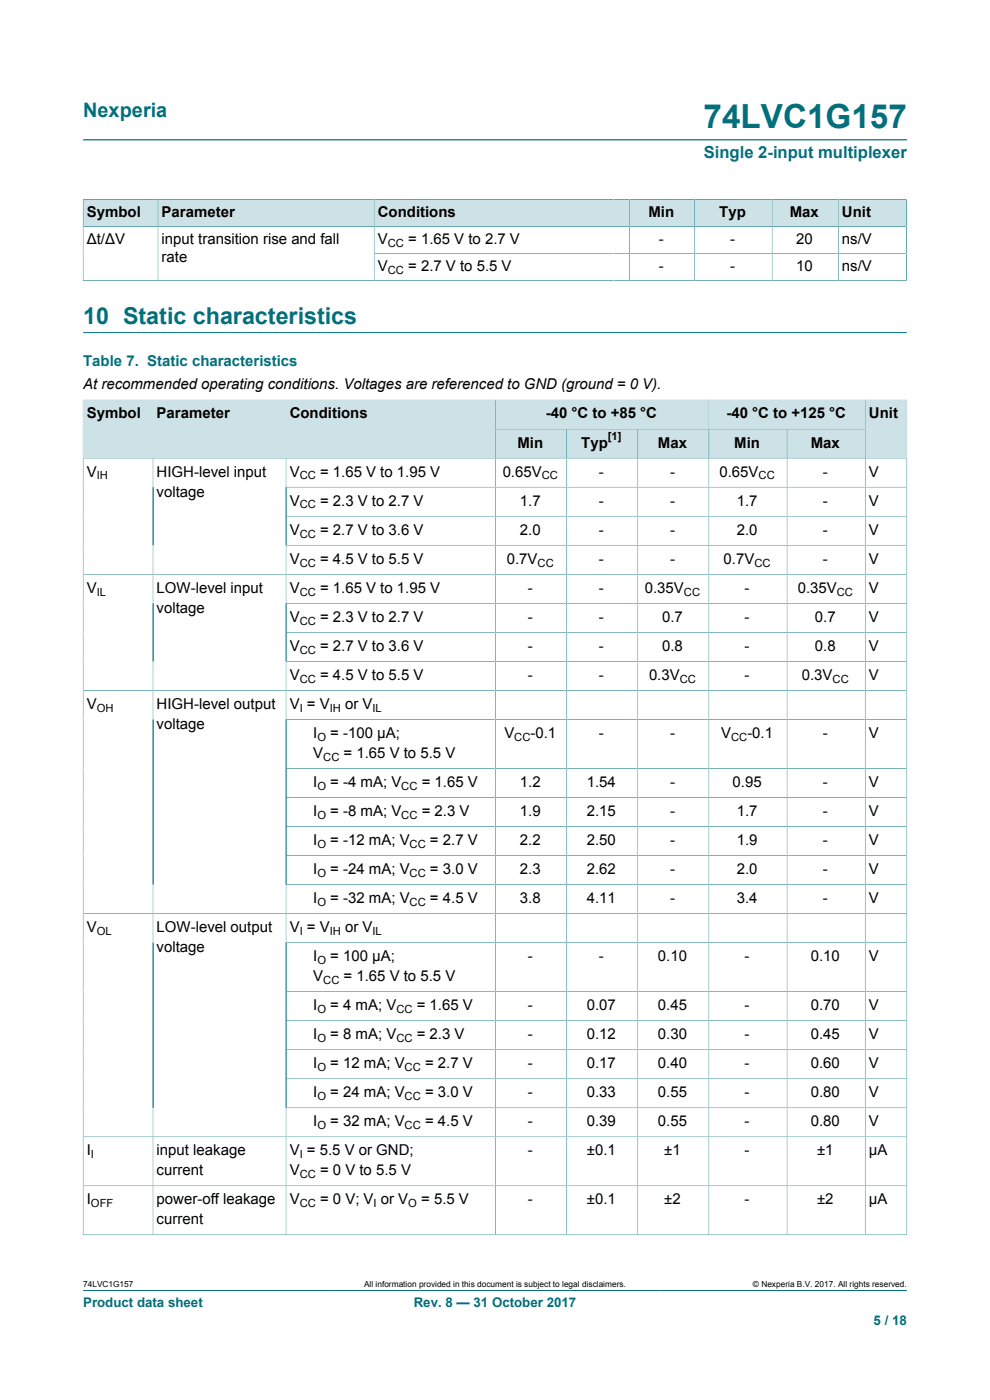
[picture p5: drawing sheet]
<svg xmlns="http://www.w3.org/2000/svg" width="210mm" height="297mm" viewBox="0 0 210 297" stroke-linecap="round" stroke-linejoin="round" font-family="sans-serif">
<defs><g id="words">
<text font-size="7.1" fill="#036f7b" x="149.2" y="27.2">74LVC1G157</text>
<text font-size="4.9" fill="#036f7b" x="17.6" y="68.8">10 Static characteristics</text>
<text font-size="4.2" fill="#036f7b" x="17.6" y="24.8">Nexperia</text>
<text font-size="3.5" fill="#036f7b" x="149.3" y="33.5">Single 2-input multiplexer</text>
<g font-size="3.2">
<text x="18.4" y="46">Symbol</text>
<text x="34.3" y="46">Parameter</text>
<text x="80.2" y="46">Conditions</text>
<text x="137.5" y="46">Min</text>
<text x="152.6" y="46">Typ</text>
<text x="167.5" y="46">Max</text>
<text x="178.6" y="46">Unit</text>
<text x="18.4" y="51.8">Δt/ΔV</text>
<text x="34.3" y="51.8">input transition rise and fall</text>
<text x="80.2" y="51.8">V</text>
<text x="86.6" y="51.8">= 1.65 V to 2.7 V</text>
<text x="139.7" y="51.8">-</text>
<text x="154.9" y="51.8">-</text>
<text x="168.9" y="51.8">20</text>
<text x="178.6" y="51.8">ns/V</text>
<text x="34.3" y="55.6">rate</text>
<text x="80.2" y="57.5">V</text>
<text x="86.6" y="57.5">= 2.7 V to 5.5 V</text>
<text x="139.7" y="57.5">-</text>
<text x="154.9" y="57.5">-</text>
<text x="168.9" y="57.5">10</text>
<text x="178.6" y="57.5">ns/V</text>
<text x="17.6" y="82.5">At recommended operating conditions. Voltages are referenced to GND (ground = 0 V).</text>
<text x="18.4" y="88.8">Symbol</text>
<text x="33.2" y="88.8">Parameter</text>
<text x="61.5" y="88.8">Conditions</text>
<text x="115.8" y="88.8">-40 °C to +85 °C</text>
<text x="154.1" y="88.8">-40 °C to +125 °C</text>
<text x="184.3" y="88.8">Unit</text>
<text x="109.8" y="94.9">Min</text>
<text x="123.3" y="94.9">Typ</text>
<text x="139.6" y="94.9">Max</text>
<text x="155.8" y="94.9">Min</text>
<text x="172" y="94.9">Max</text>
<text x="18.4" y="101.1">V</text>
<text x="33.2" y="101.1">HIGH-level input</text>
<text x="61.5" y="101.1">V</text>
<text x="67.9" y="101.1">= 1.65 V to 1.95 V</text>
<text x="106.6" y="101.1">0.65V</text>
<text x="127" y="101.1">-</text>
<text x="142.1" y="101.1">-</text>
<text x="152.6" y="101.1">0.65V</text>
<text x="174.5" y="101.1">-</text>
<text x="184.3" y="101.1">V</text>
<text x="33.2" y="105.3">voltage</text>
<text x="61.5" y="107.3">V</text>
<text x="67.9" y="107.3">= 2.3 V to 2.7 V</text>
<text x="110.3" y="107.3">1.7</text>
<text x="127" y="107.3">-</text>
<text x="142.1" y="107.3">-</text>
<text x="156.3" y="107.3">1.7</text>
<text x="174.5" y="107.3">-</text>
<text x="184.3" y="107.3">V</text>
<text x="61.5" y="113.4">V</text>
<text x="67.9" y="113.4">= 2.7 V to 3.6 V</text>
<text x="110.3" y="113.4">2.0</text>
<text x="127" y="113.4">-</text>
<text x="142.1" y="113.4">-</text>
<text x="156.3" y="113.4">2.0</text>
<text x="174.5" y="113.4">-</text>
<text x="184.3" y="113.4">V</text>
<text x="61.5" y="119.6">V</text>
<text x="67.9" y="119.6">= 4.5 V to 5.5 V</text>
<text x="107.5" y="119.6">0.7V</text>
<text x="127" y="119.6">-</text>
<text x="142.1" y="119.6">-</text>
<text x="153.5" y="119.6">0.7V</text>
<text x="174.5" y="119.6">-</text>
<text x="184.3" y="119.6">V</text>
<text x="18.4" y="125.7">V</text>
<text x="33.2" y="125.7">LOW-level input</text>
<text x="61.5" y="125.7">V</text>
<text x="67.9" y="125.7">= 1.65 V to 1.95 V</text>
<text x="112" y="125.7">-</text>
<text x="127" y="125.7">-</text>
<text x="136.8" y="125.7">0.35V</text>
<text x="158" y="125.7">-</text>
<text x="169.2" y="125.7">0.35V</text>
<text x="184.3" y="125.7">V</text>
<text x="33.2" y="130">voltage</text>
<text x="61.5" y="131.9">V</text>
<text x="67.9" y="131.9">= 2.3 V to 2.7 V</text>
<text x="112" y="131.9">-</text>
<text x="127" y="131.9">-</text>
<text x="140.4" y="131.9">0.7</text>
<text x="158" y="131.9">-</text>
<text x="172.9" y="131.9">0.7</text>
<text x="184.3" y="131.9">V</text>
<text x="61.5" y="138.1">V</text>
<text x="67.9" y="138.1">= 2.7 V to 3.6 V</text>
<text x="112" y="138.1">-</text>
<text x="127" y="138.1">-</text>
<text x="140.4" y="138.1">0.8</text>
<text x="158" y="138.1">-</text>
<text x="172.9" y="138.1">0.8</text>
<text x="184.3" y="138.1">V</text>
<text x="61.5" y="144.2">V</text>
<text x="67.9" y="144.2">= 4.5 V to 5.5 V</text>
<text x="112" y="144.2">-</text>
<text x="127" y="144.2">-</text>
<text x="137.7" y="144.2">0.3V</text>
<text x="158" y="144.2">-</text>
<text x="170.1" y="144.2">0.3V</text>
<text x="184.3" y="144.2">V</text>
<text x="18.4" y="150.4">V</text>
<text x="33.2" y="150.4">HIGH-level output</text>
<text x="33.2" y="154.6">voltage</text>
<text x="61.5" y="150.4">V = V</text>
<text x="73.2" y="150.4">or V</text>
<text x="66.5" y="156.5">I</text>
<text x="66.5" y="160.8">V</text>
<text x="70.1" y="156.5">= -100 μA;</text>
<text x="72.9" y="160.8">= 1.65 V to 5.5 V</text>
<text x="107" y="156.5">V</text>
<text x="112.5" y="156.5">-0.1</text>
<text x="127" y="156.5">-</text>
<text x="142.1" y="156.5">-</text>
<text x="153" y="156.5">V</text>
<text x="158.5" y="156.5">-0.1</text>
<text x="174.5" y="156.5">-</text>
<text x="184.3" y="156.5">V</text>
<text x="66.5" y="166.9">I</text>
<text x="70.1" y="166.9">= -4 mA; V</text>
<text x="89.4" y="166.9">= 1.65 V</text>
<text x="110.3" y="166.9">1.2</text>
<text x="124.5" y="166.9">1.54</text>
<text x="142.1" y="166.9">-</text>
<text x="155.4" y="166.9">0.95</text>
<text x="174.5" y="166.9">-</text>
<text x="184.3" y="166.9">V</text>
<text x="66.5" y="173.1">I</text>
<text x="70.1" y="173.1">= -8 mA; V</text>
<text x="89.4" y="173.1">= 2.3 V</text>
<text x="110.3" y="173.1">1.9</text>
<text x="124.5" y="173.1">2.15</text>
<text x="142.1" y="173.1">-</text>
<text x="156.3" y="173.1">1.7</text>
<text x="174.5" y="173.1">-</text>
<text x="184.3" y="173.1">V</text>
<text x="66.5" y="179.2">I</text>
<text x="70.1" y="179.2">= -12 mA; V</text>
<text x="91.2" y="179.2">= 2.7 V</text>
<text x="110.3" y="179.2">2.2</text>
<text x="124.5" y="179.2">2.50</text>
<text x="142.1" y="179.2">-</text>
<text x="156.3" y="179.2">1.9</text>
<text x="174.5" y="179.2">-</text>
<text x="184.3" y="179.2">V</text>
<text x="66.5" y="185.4">I</text>
<text x="70.1" y="185.4">= -24 mA; V</text>
<text x="91.2" y="185.4">= 3.0 V</text>
<text x="110.3" y="185.4">2.3</text>
<text x="124.5" y="185.4">2.62</text>
<text x="142.1" y="185.4">-</text>
<text x="156.3" y="185.4">2.0</text>
<text x="174.5" y="185.4">-</text>
<text x="184.3" y="185.4">V</text>
<text x="66.5" y="191.6">I</text>
<text x="70.1" y="191.6">= -32 mA; V</text>
<text x="91.2" y="191.6">= 4.5 V</text>
<text x="110.3" y="191.6">3.8</text>
<text x="124.5" y="191.6">4.11</text>
<text x="142.1" y="191.6">-</text>
<text x="156.3" y="191.6">3.4</text>
<text x="174.5" y="191.6">-</text>
<text x="184.3" y="191.6">V</text>
<text x="18.4" y="197.7">V</text>
<text x="33.2" y="197.7">LOW-level output</text>
<text x="61.5" y="197.7">V = V</text>
<text x="73.2" y="197.7">or V</text>
<text x="33.2" y="202">voltage</text>
<text x="66.5" y="203.9">I</text>
<text x="70.1" y="203.9">= 100 μA;</text>
<text x="112" y="203.9">-</text>
<text x="127" y="203.9">-</text>
<text x="139.6" y="203.9">0.10</text>
<text x="158" y="203.9">-</text>
<text x="172" y="203.9">0.10</text>
<text x="184.3" y="203.9">V</text>
<text x="66.5" y="208.1">V</text>
<text x="72.9" y="208.1">= 1.65 V to 5.5 V</text>
<text x="66.5" y="214.3">I</text>
<text x="70.1" y="214.3">= 4 mA; V</text>
<text x="88.4" y="214.3">= 1.65 V</text>
<text x="112" y="214.3">-</text>
<text x="124.5" y="214.3">0.07</text>
<text x="139.6" y="214.3">0.45</text>
<text x="158" y="214.3">-</text>
<text x="172" y="214.3">0.70</text>
<text x="184.3" y="214.3">V</text>
<text x="66.5" y="220.4">I</text>
<text x="70.1" y="220.4">= 8 mA; V</text>
<text x="88.4" y="220.4">= 2.3 V</text>
<text x="112" y="220.4">-</text>
<text x="124.5" y="220.4">0.12</text>
<text x="139.6" y="220.4">0.30</text>
<text x="158" y="220.4">-</text>
<text x="172" y="220.4">0.45</text>
<text x="184.3" y="220.4">V</text>
<text x="66.5" y="226.6">I</text>
<text x="70.1" y="226.6">= 12 mA; V</text>
<text x="90.2" y="226.6">= 2.7 V</text>
<text x="112" y="226.6">-</text>
<text x="124.5" y="226.6">0.17</text>
<text x="139.6" y="226.6">0.40</text>
<text x="158" y="226.6">-</text>
<text x="172" y="226.6">0.60</text>
<text x="184.3" y="226.6">V</text>
<text x="66.5" y="232.8">I</text>
<text x="70.1" y="232.8">= 24 mA; V</text>
<text x="90.2" y="232.8">= 3.0 V</text>
<text x="112" y="232.8">-</text>
<text x="124.5" y="232.8">0.33</text>
<text x="139.6" y="232.8">0.55</text>
<text x="158" y="232.8">-</text>
<text x="172" y="232.8">0.80</text>
<text x="184.3" y="232.8">V</text>
<text x="66.5" y="238.9">I</text>
<text x="70.1" y="238.9">= 32 mA; V</text>
<text x="90.2" y="238.9">= 4.5 V</text>
<text x="112" y="238.9">-</text>
<text x="124.5" y="238.9">0.39</text>
<text x="139.6" y="238.9">0.55</text>
<text x="158" y="238.9">-</text>
<text x="172" y="238.9">0.80</text>
<text x="184.3" y="238.9">V</text>
<text x="18.4" y="245.1">I</text>
<text x="33.2" y="245.1">input leakage</text>
<text x="61.5" y="245.1">V = 5.5 V or GND;</text>
<text x="112" y="245.1">-</text>
<text x="124.5" y="245.1">±0.1</text>
<text x="140.9" y="245.1">±1</text>
<text x="158" y="245.1">-</text>
<text x="173.3" y="245.1">±1</text>
<text x="184.3" y="245.1">μA</text>
<text x="33.2" y="249.3">current</text>
<text x="61.5" y="249.3">V</text>
<text x="67.9" y="249.3">= 0 V to 5.5 V</text>
<text x="18.4" y="255.5">I</text>
<text x="33.2" y="255.5">power-off leakage</text>
<text x="61.5" y="255.5">V</text>
<text x="67.9" y="255.5">= 0 V; V or V</text>
<text x="89.3" y="255.5">= 5.5 V</text>
<text x="112" y="255.5">-</text>
<text x="124.5" y="255.5">±0.1</text>
<text x="140.9" y="255.5">±2</text>
<text x="158" y="255.5">-</text>
<text x="173.3" y="255.5">±2</text>
<text x="184.3" y="255.5">μA</text>
<text x="33.2" y="259.7">current</text>
</g>
<text font-size="3.2" fill="#036f7b" x="17.6" y="77.6">Table 7. Static characteristics</text>
<g font-size="2.8" fill="#036f7b">
<text x="17.6" y="277.3">Product data sheet</text>
<text x="87.8" y="277.3">Rev. 8 — 31 October 2017</text>
<text x="185.3" y="281">5 / 18</text>
</g>
<g font-size="2.4">
<text x="82.3" y="52.4">CC</text>
<text x="82.3" y="58.1">CC</text>
<text x="128.9" y="93.3">[1]</text>
<text x="20.5" y="101.7">IH</text>
<text x="63.6" y="101.7">CC</text>
<text x="114.9" y="101.7">CC</text>
<text x="160.9" y="101.7">CC</text>
<text x="63.6" y="107.9">CC</text>
<text x="63.6" y="114">CC</text>
<text x="63.6" y="120.2">CC</text>
<text x="114" y="120.2">CC</text>
<text x="160" y="120.2">CC</text>
<text x="20.5" y="126.4">IL</text>
<text x="63.6" y="126.4">CC</text>
<text x="145.1" y="126.4">CC</text>
<text x="177.5" y="126.4">CC</text>
<text x="63.6" y="132.5">CC</text>
<text x="63.6" y="138.7">CC</text>
<text x="63.6" y="144.8">CC</text>
<text x="144.2" y="144.8">CC</text>
<text x="176.6" y="144.8">CC</text>
<text x="20.5" y="151">OH</text>
<text x="63.6" y="151">I</text>
<text x="70" y="151">IH</text>
<text x="79" y="151">IL</text>
<text x="67.3" y="157.1">O</text>
<text x="68.6" y="161.4">CC</text>
<text x="109.1" y="157.1">CC</text>
<text x="155.1" y="157.1">CC</text>
<text x="67.3" y="167.5">O</text>
<text x="85.1" y="167.5">CC</text>
<text x="67.3" y="173.7">O</text>
<text x="85.1" y="173.7">CC</text>
<text x="67.3" y="179.9">O</text>
<text x="86.9" y="179.9">CC</text>
<text x="67.3" y="186">O</text>
<text x="86.9" y="186">CC</text>
<text x="67.3" y="192.2">O</text>
<text x="86.9" y="192.2">CC</text>
<text x="20.5" y="198.3">OL</text>
<text x="63.6" y="198.3">I</text>
<text x="70" y="198.3">IH</text>
<text x="79" y="198.3">IL</text>
<text x="67.3" y="204.5">O</text>
<text x="68.6" y="208.7">CC</text>
<text x="67.3" y="214.9">O</text>
<text x="84.1" y="214.9">CC</text>
<text x="67.3" y="221.1">O</text>
<text x="84.1" y="221.1">CC</text>
<text x="67.3" y="227.2">O</text>
<text x="85.8" y="227.2">CC</text>
<text x="67.3" y="233.4">O</text>
<text x="85.8" y="233.4">CC</text>
<text x="67.3" y="239.5">O</text>
<text x="85.8" y="239.5">CC</text>
<text x="19.3" y="245.7">I</text>
<text x="63.6" y="245.7">I</text>
<text x="63.6" y="249.9">CC</text>
<text x="19.3" y="256.1">OFF</text>
<text x="63.6" y="256.1">CC</text>
<text x="79.2" y="256.1">I</text>
<text x="86.6" y="256.1">O</text>
</g>
<g font-size="1.8">
<text x="17.6" y="273.1">74LVC1G157</text>
<text x="77.2" y="273.1">All information provided in this document is subject to legal disclaimers.</text>
<text x="159.7" y="273.1">© Nexperia B.V. 2017. All rights reserved.</text>
</g>
</g></defs>
<path d="M17.6 29.7h174.8M17.6 273.8h174.8" fill="none" stroke="#036f7b" stroke-width=".21"/>
<path d="M17.7 42.4h15.7v5.6h-15.7z" fill="#cde2e7"/>
<path d="M17.6 42.3v5.8h15.9v-5.8h-15.9" fill="none" stroke="#036f7b" stroke-width=".21"/>
<path d="M33.6 42.4h45.7v5.6h-45.7z" fill="#cde2e7"/>
<path d="M33.5 42.3h45.9v5.8h-45.9z" fill="none" stroke="#036f7b" stroke-width=".21"/>
<path d="M79.4 42.4h50.7v5.6h-50.7z" fill="#cde2e7"/>
<path d="M130.1 42.3h-50.7v5.8h50.7" fill="none" stroke="#036f7b" stroke-width=".21"/>
<path d="M130.1 42.4h3.4v5.6h-3.4z" fill="#cde2e7"/>
<path d="M130.1 42.3h3.4v5.8h-3.4" fill="none" stroke="#036f7b" stroke-width=".21"/>
<path d="M133.6 42.4h13.7v5.6h-13.7z" fill="#cde2e7"/>
<path d="M133.5 42.3h13.9v5.8h-13.9z" fill="none" stroke="#036f7b" stroke-width=".21"/>
<path d="M147.4 42.4h16.3v5.6h-16.3z" fill="#cde2e7"/>
<path d="M147.4 42.3h16.4v5.8h-16.4z" fill="none" stroke="#036f7b" stroke-width=".21"/>
<path d="M163.9 42.4h13.9v5.6h-13.9z" fill="#cde2e7"/>
<path d="M163.8 42.3h14v5.8h-14z" fill="none" stroke="#036f7b" stroke-width=".21"/>
<path d="M177.9 42.4h14.3v5.6h-14.3z" fill="#cde2e7"/>
<path d="M33.5 48.1v11.4M79.4 53.8h112.9M79.4 48.1v11.4M133.5 48.1v11.4M147.4 48.1v11.4M163.8 48.1v11.4M192.3 42.3v17.3M192.3 48.1h-174.7v11.5M192.3 42.3h-14.5v17.2M192.3 59.5h-174.7M17.6 70.6h174.8M105.1 84.9h45.3v6.1h-45.3z" fill="none" stroke="#036f7b" stroke-width=".21"/>
<path d="M105.2 84.9h45.1v6.1h-45.1z" fill="#cde2e7"/>
<path d="M150.4 84.9h33.1v6.1h-33.1z" fill="none" stroke="#036f7b" stroke-width=".21"/>
<path d="M150.4 84.9h33.1v6.1h-33.1z" fill="#cde2e7"/>
<path d="M17.6 84.8v12.4h14.9v-12.3h-14.9" fill="none" stroke="#036f7b" stroke-width=".21"/>
<path d="M17.7 84.9h14.7v12.2h-14.7z" fill="#cde2e7"/>
<path d="M32.5 84.9h28.2v12.3h-28.2z" fill="none" stroke="#036f7b" stroke-width=".21"/>
<path d="M32.5 84.9h28.1v12.2h-28.1z" fill="#cde2e7"/>
<path d="M60.7 84.9h44.4v12.3h-44.4z" fill="none" stroke="#036f7b" stroke-width=".21"/>
<g fill="#cde2e7">
<path d="M60.7 84.9h44.4v12.2h-44.4z"/>
<path d="M105.2 91.1h14.9v6h-14.9z"/>
</g>
<path d="M105.1 91h15.1v6.2h-15.1z" fill="none" stroke="#036f7b" stroke-width=".21"/>
<path d="M120.3 91.1h14.9v6h-14.9z" fill="#cde2e7"/>
<path d="M120.2 91h15.1v6.2h-15.1z" fill="none" stroke="#036f7b" stroke-width=".21"/>
<path d="M135.4 91.1h14.9v6h-14.9z" fill="#cde2e7"/>
<path d="M135.3 91h15.1v6.2h-15.1z" fill="none" stroke="#036f7b" stroke-width=".21"/>
<path d="M150.4 91.1h16.5v6h-16.5z" fill="#cde2e7"/>
<path d="M150.4 91h16.6v6.2h-16.6z" fill="none" stroke="#036f7b" stroke-width=".21"/>
<path d="M167 91.1h16.5v6h-16.5z" fill="#cde2e7"/>
<path d="M192.4 84.8v12.4h-25.4v-6.2h16.5M192.4 84.9h-8.9v12.3" fill="none" stroke="#036f7b" stroke-width=".21"/>
<path d="M183.6 84.9h8.7v12.2h-8.7z" fill="#cde2e7"/>
<g fill="none" stroke="#036f7b" stroke-width=".21">
<path d="M32.5 97.2v164.8M60.7 97.2v164.8M105.1 97.2v164.8M120.2 97.2v164.8M135.3 97.2v164.8M150.4 97.2v164.8M167 97.2v164.8M183.5 97.2v164.8M60.7 103.4h131.7M60.7 109.5h131.7M60.7 115.7h131.7M60.7 128h131.7"/>
<path d="M60.7 134.2h131.7M192.4 121.8h-174.8M17.6 146.5h174.8M60.7 140.3h131.7M60.7 152.6h131.7M60.7 163h131.7M60.7 169.2h131.7M60.7 175.3h131.7M17.6 193.8h174.8M60.7 181.5h131.7M60.7 187.7h131.7M60.7 200h131.7"/>
<path d="M60.7 210.4h131.7M60.7 216.5h131.7M60.7 222.7h131.7M60.7 228.9h131.7M60.7 235h131.7M17.6 251.6h174.8M192.4 241.2h-174.8M17.6 262h174.8M17.6 262v-164.8h174.8v164.8"/>
</g>
<use href="#words"/>
</svg>
